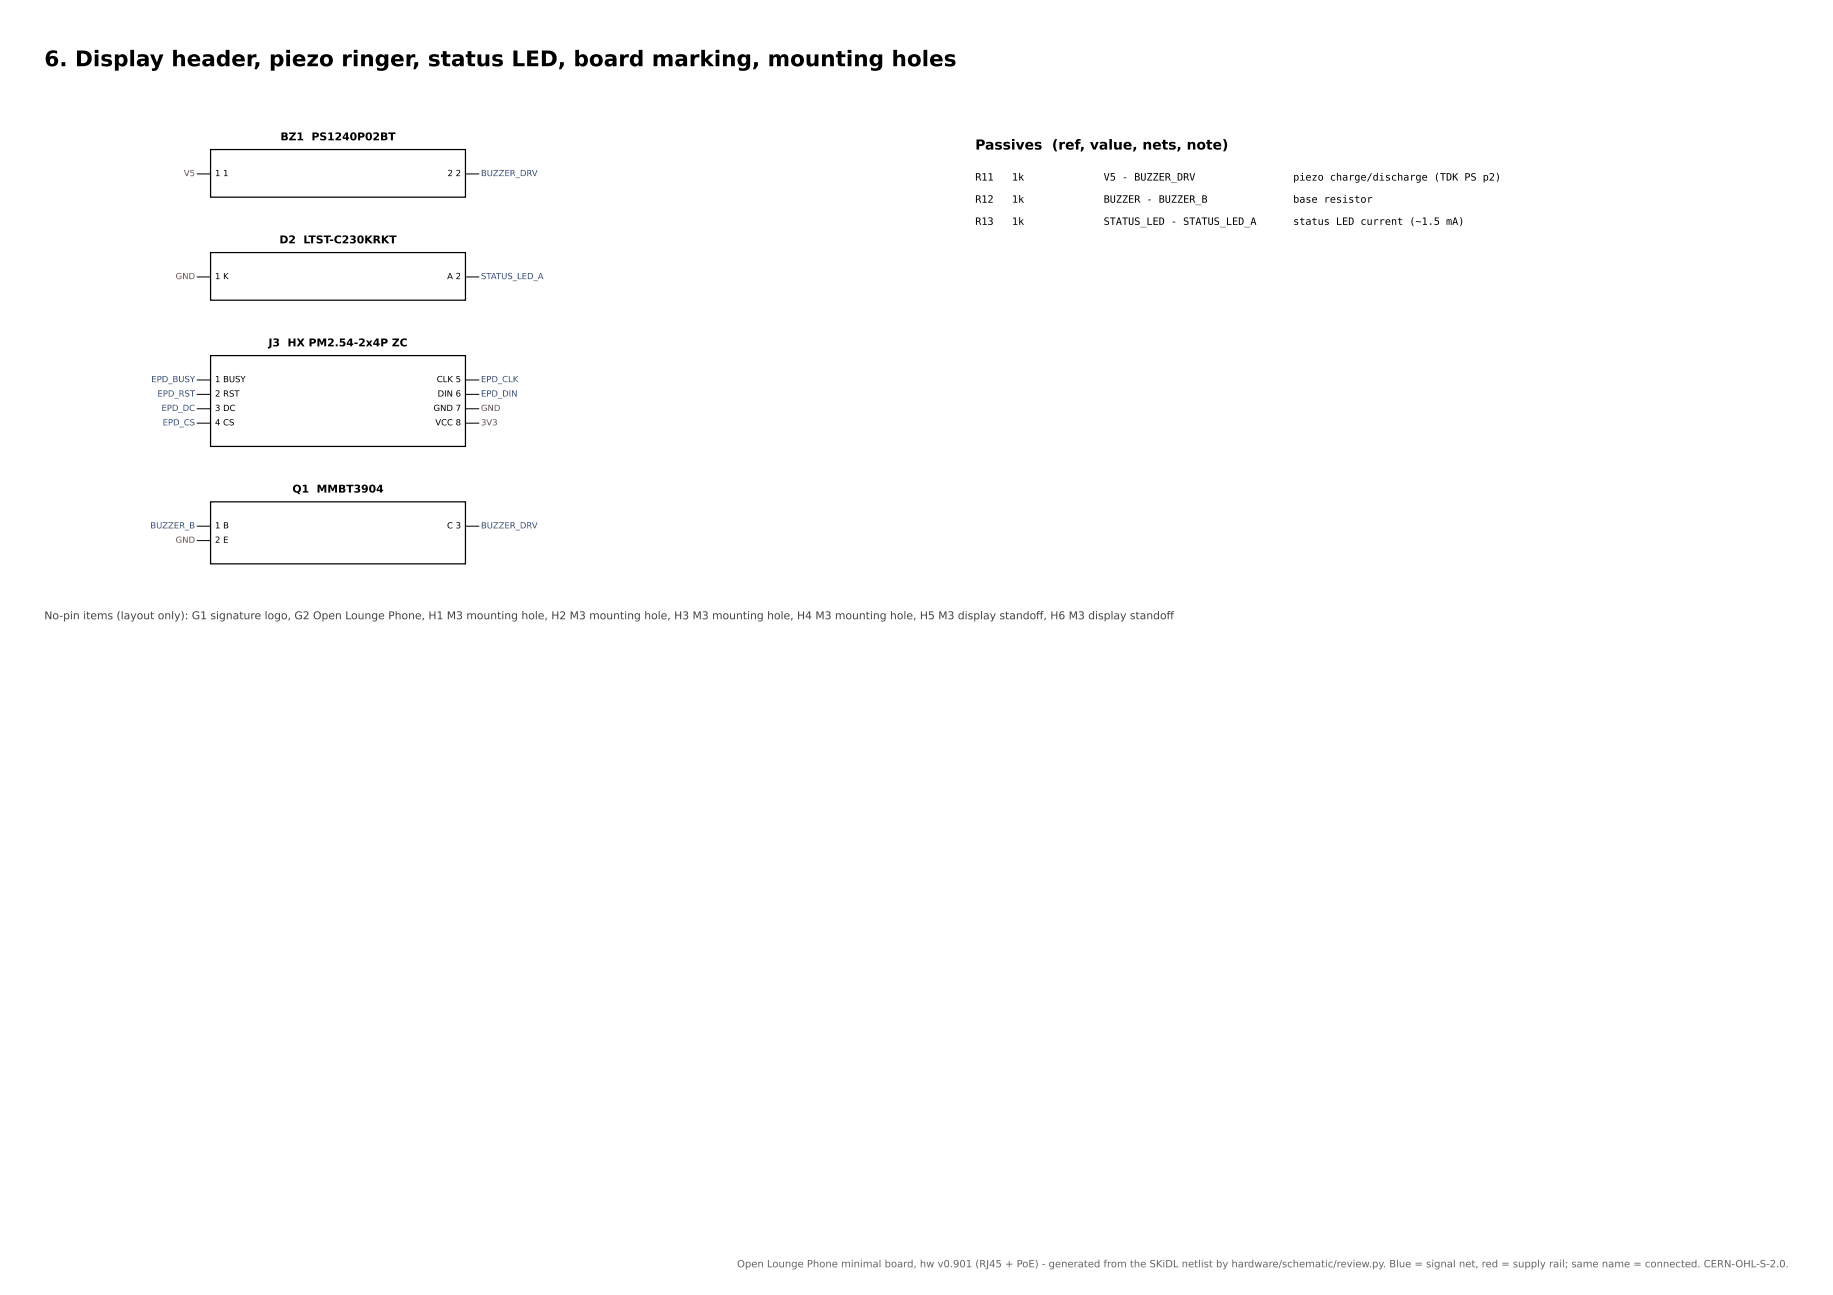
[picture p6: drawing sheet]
<svg xmlns="http://www.w3.org/2000/svg" width="420mm" height="297mm" viewBox="0 0 420 297" stroke-linecap="round" stroke-linejoin="round" font-family="sans-serif">
<defs><g id="words">
<text font-size="4.9" x="10.2" y="15.2">6. Display header, piezo ringer, status LED, board marking, mounting holes</text>
<text font-size="3.2" x="223.5" y="34.3">Passives (ref, value, nets, note)</text>
<g font-size="2.5">
<text x="64.3" y="32.2">BZ1 PS1240P02BT</text>
<text x="64" y="55.8">D2 LTST-C230KRKT</text>
<text x="61.5" y="79.4">J3 HX PM2.54-2x4P ZC</text>
<text x="67" y="112.9">Q1 MMBT3904</text>
</g>
<g font-size="2.5" fill="#444">
<text x="10.2" y="142">No-pin items (layout only): G1 signature logo, G2 Open Lounge Phone, H1 M3 mounting hole, H2 M3 mounting hole, H3 M3 mounting hole, H4 M3 mounting hole, H5 M3 display standof, H6 M3 display standof</text>
<text x="237.4" y="142">f</text>
<text x="267.4" y="142">f</text>
</g>
<g font-size="2.3">
<text x="223.5" y="41.4">R11</text>
<text x="231.9" y="41.4">1k</text>
<text x="252.9" y="41.4">V5 - BUZZER_DRV</text>
<text x="296.4" y="41.4">piezo charge/discharge (TDK PS p2)</text>
<text x="223.5" y="46.5">R12</text>
<text x="231.9" y="46.5">1k</text>
<text x="252.9" y="46.5">BUZZER - BUZZER_B</text>
<text x="296.4" y="46.5">base resistor</text>
<text x="223.5" y="51.6">R13</text>
<text x="231.9" y="51.6">1k</text>
<text x="252.9" y="51.6">STATUS_LED - STATUS_LED_A</text>
<text x="296.4" y="51.6">status LED current (~1.5 mA)</text>
</g>
<text font-size="2.3" fill="#666" x="168.9" y="290.6">Open Lounge Phone minimal board, hw v0.901 (RJ45 + PoE) - generated from the SKiDL netlist by hardware/schematic/review.py. Blue = signal net, red = supply rail; same name = connected. CERN-OHL-S-2.0.</text>
<g font-size="1.9" fill="#a33">
<text x="42.1" y="40.4">V5</text>
<text x="40.3" y="64">GND</text>
<text x="110.2" y="94.2">GND</text>
<text x="110.2" y="97.5">3V3</text>
<text x="40.3" y="124.5">GND</text>
</g>
<g font-size="1.9">
<text x="49.3" y="40.4">1 1</text>
<text x="102.6" y="40.4">2 2</text>
<text x="49.3" y="64">1 K</text>
<text x="102.5" y="64">A 2</text>
<text x="49.3" y="87.6">1 BUSY</text>
<text x="100.1" y="87.6">CLK 5</text>
<text x="49.3" y="90.9">2 RST</text>
<text x="49.3" y="94.2">3 DC</text>
<text x="99.4" y="94.2">GND 7</text>
<text x="100.3" y="90.9">DIN 6</text>
<text x="49.3" y="97.5">4 CS</text>
<text x="99.8" y="97.5">VCC 8</text>
<text x="49.3" y="121.2">1 B</text>
<text x="49.3" y="124.5">2 E</text>
<text x="102.5" y="121.2">C 3</text>
</g>
<g font-size="1.9" fill="#1f4e9a">
<text x="110.2" y="40.4">BUZZER_DRV</text>
<text x="110.2" y="64">STATUS_LED_A</text>
<text x="34.7" y="87.6">EPD_BUSY</text>
<text x="110.2" y="87.6">EPD_CLK</text>
<text x="36.1" y="90.9">EPD_RST</text>
<text x="37" y="94.2">EPD_DC</text>
<text x="110.2" y="90.9">EPD_DIN</text>
<text x="37.3" y="97.5">EPD_CS</text>
<text x="34.5" y="121.2">BUZZER_B</text>
<text x="110.2" y="121.2">BUZZER_DRV</text>
</g>
</g></defs>
<path d="M48.3 34.3h58.4v10.9h-58.4zM48.3 57.9h58.4v10.9h-58.4zM48.3 81.5h58.4v20.9h-58.4zM48.3 115.1h58.4v14.2h-58.4z" fill="none" stroke="#000" stroke-width=".28"/>
<g fill="none" stroke="#000" stroke-width=".23">
<path d="M45.2 39.9h3.1M106.7 39.9h3M45.2 63.5h3.1M106.7 63.5h3M45.2 87.1h3.1M45.2 90.4h3.1M45.2 93.7h3.1M45.2 97h3.1M106.7 87.1h3M106.7 90.4h3M106.7 93.7h3M106.7 97h3"/>
<path d="M45.2 120.6h3.1M45.2 124h3.1M106.7 120.6h3"/>
</g>
<use href="#words"/>
</svg>
